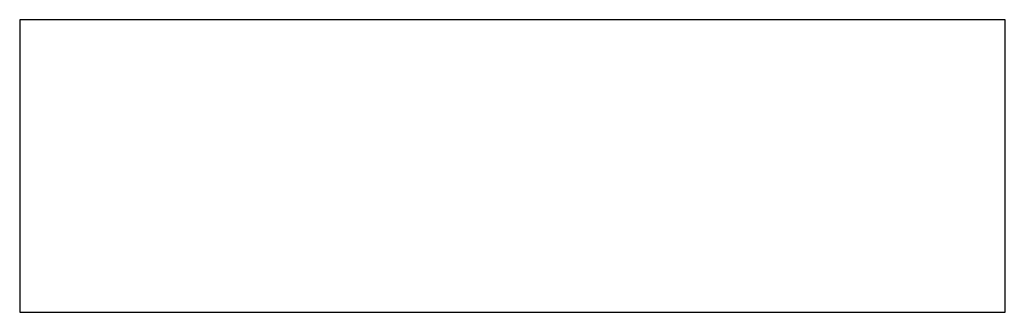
# Model space of a CAD drawing. Extents: x 0 to 22, y 0 to 6.5.
import ezdxf

# ---------------------------------------------------------------- set-up
doc = ezdxf.new("R2010")
doc.units = 0
doc.header["$MEASUREMENT"] = 0
doc.layers.add('BURN', color=1, linetype='CONTINUOUS')
doc.layers.add('SCRIBE', color=1, linetype='CONTINUOUS')

msp = doc.modelspace()

# ---------------------------------------------------------------- linework, layer by layer
at = {"layer": 'BURN'}
for p, q in [((21.999, 6.533), (0, 6.533)), ((0, 6.533), (0, 0)), ((21.999, 0), (21.999, 6.533)), ((0, 0), (21.999, 0))]:
    msp.add_line(p, q, dxfattribs=at)
at = {"layer": 'SCRIBE'}
for centre in [(1, 3.767), (20.999, 3.767)]:
    msp.add_circle(centre, 0, dxfattribs=at)

doc.saveas('drawing.dxf')
